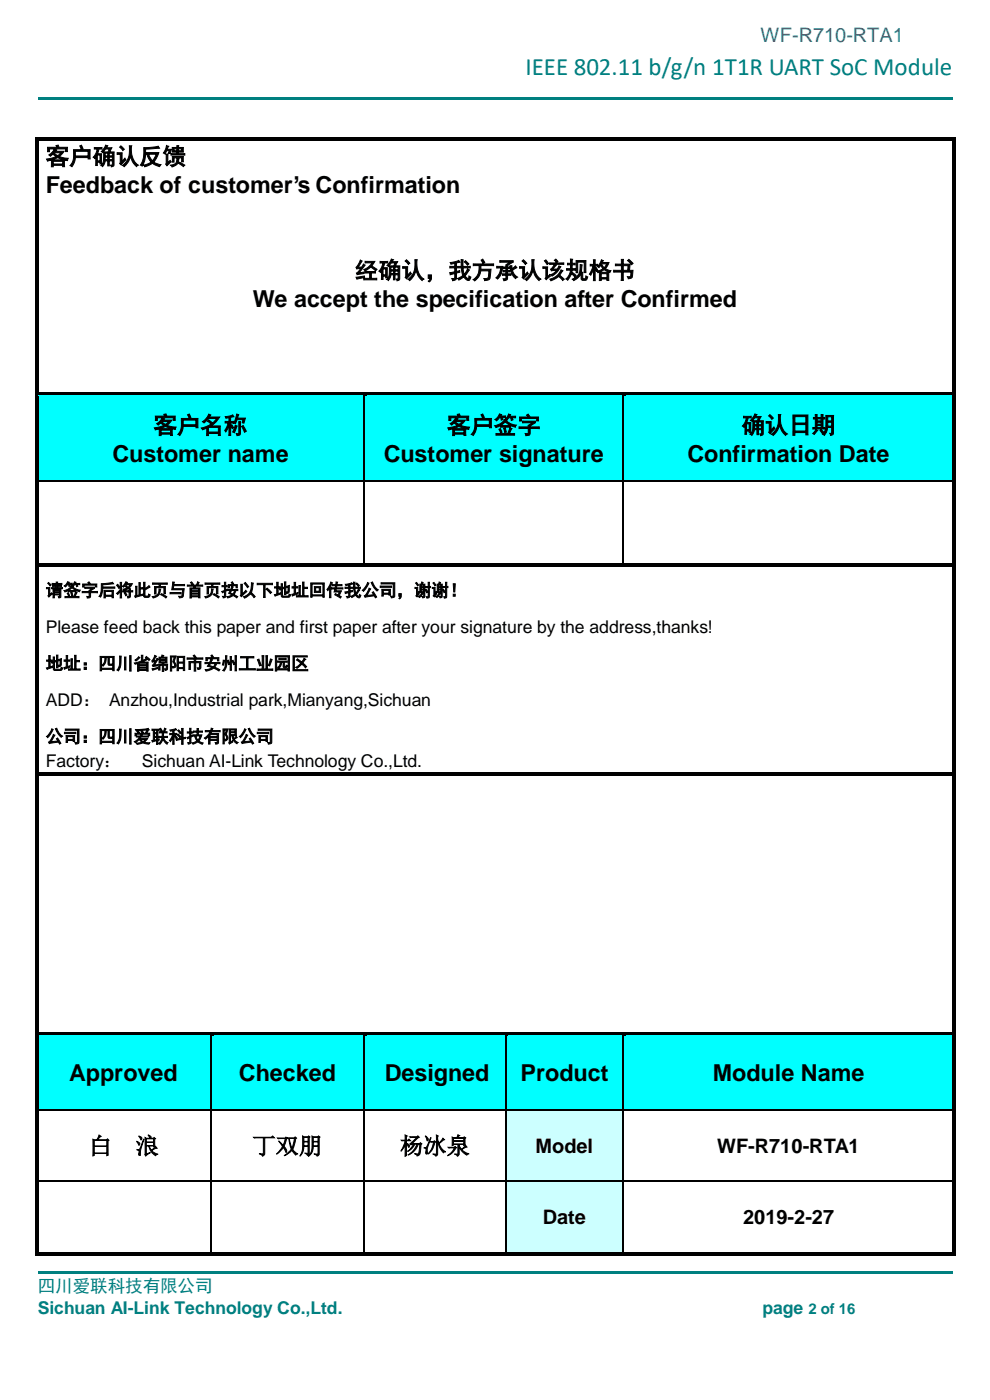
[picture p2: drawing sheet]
<svg xmlns="http://www.w3.org/2000/svg" width="210mm" height="297mm" viewBox="0 0 210 297" stroke-linecap="round" stroke-linejoin="round" font-family="sans-serif">
<defs><g id="words">
<text font-size="5.3" fill="#008080" x="111.4" y="15.9">IEEE 802.11 b/g/n 1T1R UART SoC Module</text>
<g font-size="5">
<text x="9.7" y="34.9">客户确认反馈</text>
<text x="9.7" y="40.9">Feedback of customer’s Confirmation</text>
<text x="75.2" y="59.1">经确认，我方承认该规格书</text>
<text x="53.6" y="65.1">We accept the specification after Confirmed</text>
<text x="32.6" y="91.9">客户名称</text>
<text x="94.8" y="91.9">客户签字</text>
<text x="157.3" y="91.9">确认日期</text>
<text x="23.8" y="97.9">Customer name</text>
<text x="81.4" y="97.9">Customer signature</text>
<text x="145.8" y="97.9">Confirmation Date</text>
<text x="14.7" y="229.4">Approved</text>
<text x="50.7" y="229.4">Checked</text>
<text x="81.6" y="229.4">Designed</text>
<text x="110.4" y="229.4">Product</text>
<text x="151.2" y="229.4">Module Name</text>
<text x="18.8" y="244.8">白</text>
<text x="28.7" y="244.8">浪</text>
<text x="53.5" y="244.8">丁双朋</text>
<text x="84.8" y="244.8">杨冰泉</text>
</g>
<text font-size="4.2" fill="#2f5496" x="161.3" y="9">WF-R710-RTA1</text>
<g font-size="4.2">
<text x="113.6" y="244.6">Model</text>
<text x="152.1" y="244.6">WF-R710-RTA1</text>
<text x="115.1" y="259.6">Date</text>
<text x="157.6" y="259.6">2019-2-27</text>
</g>
<g font-size="3.7">
<text x="9.7" y="126.5">请签字后将此页与首页按以下地址回传我公司，谢谢！</text>
<text x="9.7" y="134.3">Please feed back this paper and first paper after your signature by the address,thanks!</text>
<text x="9.7" y="142">地址：四川省绵阳市安州工业园区</text>
<text x="9.7" y="149.8">ADD： Anzhou,Industrial park,Mianyang,Sichuan</text>
<text x="9.7" y="157.5">公司：四川爱联科技有限公司</text>
<text x="9.7" y="162.8">Factory：</text>
<text x="30.1" y="162.8">Sichuan AI-Link Technology Co.,Ltd.</text>
</g>
<g font-size="3.7" fill="#008080">
<text x="8" y="274.2">四川爱联科技有限公司</text>
<text x="8" y="278.7">Sichuan AI-Link Technology Co.,Ltd.</text>
<text x="161.7" y="278.7">page</text>
</g>
<text font-size="3.2" fill="#008080" x="171.4" y="278.7">2 of 16</text>
</g></defs>
<g fill="#008080">
<path d="M8 20.6h194v.4h-194z" fill-rule="evenodd"/>
<path d="M8 269.8h194v.5h-194z" fill-rule="evenodd"/>
</g>
<g fill="#000">
<path d="M7.4 29.2h.8v.8h-.8z" fill-rule="evenodd"/>
<path d="M7.4 29.2h.8v.7h-.8z" fill-rule="evenodd"/>
<path d="M8.2 29.2h193.7v.7h-193.7z" fill-rule="evenodd"/>
<path d="M201.9 29.2h.7v.8h-.7z" fill-rule="evenodd"/>
<path d="M201.9 29.2h.7v.7h-.7z" fill-rule="evenodd"/>
<path d="M7.4 30h.8v53.2h-.8z" fill-rule="evenodd"/>
<path d="M201.9 30h.7v53.2h-.7z" fill-rule="evenodd"/>
</g>
<g fill="#0ff">
<path d="M8.2 84h68.9v18h-68.9z" fill-rule="evenodd"/>
<path d="M9.7 87h65.6v6.4h-65.6z" fill-rule="evenodd"/>
<path d="M9.7 93.4h65.6v5.6h-65.6z" fill-rule="evenodd"/>
<path d="M77.4 84h54.7v18h-54.7z" fill-rule="evenodd"/>
<path d="M79.1 87h51.2v6.4h-51.2z" fill-rule="evenodd"/>
<path d="M79.1 93.4h51.2v5.6h-51.2z" fill-rule="evenodd"/>
<path d="M132.4 84h69.5v18h-69.5z" fill-rule="evenodd"/>
<path d="M134.1 87h66.3v6.4h-66.3z" fill-rule="evenodd"/>
<path d="M134.1 93.4h66.3v5.6h-66.3z" fill-rule="evenodd"/>
</g>
<g fill="#000">
<path d="M7.4 83.2h.8v.8h-.8z" fill-rule="evenodd"/>
<path d="M8.2 83.2h68.9v.8h-68.9z" fill-rule="evenodd"/>
</g>
<path d="M8.2 84h68.9" fill="none" stroke="#0ff" stroke-width=".21"/>
<path d="M77.4 84h.5z" fill-rule="evenodd" fill="#0ff"/>
<g fill="#000">
<path d="M77.1 84h.3z" fill-rule="evenodd"/>
<path d="M77.1 83.2h.8v.8h-.8z" fill-rule="evenodd"/>
<path d="M77.9 83.2h54.2v.8h-54.2z" fill-rule="evenodd"/>
</g>
<path d="M77.9 84h54.2" fill="none" stroke="#0ff" stroke-width=".21"/>
<path d="M132.4 84h.5z" fill-rule="evenodd" fill="#0ff"/>
<g fill="#000">
<path d="M132.1 84h.3z" fill-rule="evenodd"/>
<path d="M132.1 83.2h.8v.8h-.8z" fill-rule="evenodd"/>
<path d="M132.9 83.2h69v.8h-69z" fill-rule="evenodd"/>
<path d="M201.9 83.2h.7v.8h-.7z" fill-rule="evenodd"/>
<path d="M7.4 84h.8v18h-.8z" fill-rule="evenodd"/>
<path d="M7.4 102h.8v.3h-.8z" fill-rule="evenodd"/>
<path d="M7.4 102.3h.8v17.2h-.8z" fill-rule="evenodd"/>
<path d="M77.1 102h.3v.3h-.3z" fill-rule="evenodd"/>
<path d="M132.1 102h.3v.3h-.3z" fill-rule="evenodd"/>
<path d="M201.9 84h.7v18h-.7z" fill-rule="evenodd"/>
<path d="M201.9 102h.7v.3h-.7z" fill-rule="evenodd"/>
<path d="M201.9 102.3h.7v17.2h-.7z" fill-rule="evenodd"/>
<path d="M7.4 119.5h.8v.8h-.8z" fill-rule="evenodd"/>
<path d="M8.2 119.5h68.9v.7h-68.9z" fill-rule="evenodd"/>
<path d="M77.1 119.5h.8v.7h-.8z" fill-rule="evenodd"/>
<path d="M77.9 119.5h54.2v.7h-54.2z" fill-rule="evenodd"/>
<path d="M132.1 119.5h.8v.7h-.8z" fill-rule="evenodd"/>
<path d="M132.9 119.5h69v.7h-69z" fill-rule="evenodd"/>
<path d="M201.9 119.5h.7v.8h-.7z" fill-rule="evenodd"/>
<path d="M7.4 120.3h.8v43.6h-.8z" fill-rule="evenodd"/>
<path d="M7.4 163.9h.8v.8h-.8z" fill-rule="evenodd"/>
<path d="M8.2 163.9h193.7v.8h-193.7z" fill-rule="evenodd"/>
<path d="M201.9 120.3h.7v43.6h-.7z" fill-rule="evenodd"/>
<path d="M201.9 163.9h.7v.8h-.7z" fill-rule="evenodd"/>
<path d="M7.4 164.7h.8v54.3h-.8z" fill-rule="evenodd"/>
<path d="M201.9 164.7h.7v54.3h-.7z" fill-rule="evenodd"/>
</g>
<path d="M132.9 84h69" fill="none" stroke="#0ff" stroke-width=".21"/>
<path d="M77.2 84v18M132.2 84v18M8.2 102.1h68.9M77.2 102.3v17.2M77.4 102.1h54.7M132.2 102.3v17.2M132.4 102.1h69.5" fill="none" stroke="#000" stroke-width=".25"/>
<g fill="#0ff">
<path d="M8.2 219.7h36.4v15.8h-36.4z" fill-rule="evenodd"/>
<path d="M9.7 224.8h33.1v5.7h-33.1z" fill-rule="evenodd"/>
<path d="M44.8 219.7h32.3v15.8h-32.3z" fill-rule="evenodd"/>
<path d="M46.6 224.8h28.7v5.7h-28.7z" fill-rule="evenodd"/>
<path d="M77.4 219.7h29.7v15.8h-29.7z" fill-rule="evenodd"/>
<path d="M79.1 224.8h26.2v5.7h-26.2z" fill-rule="evenodd"/>
<path d="M107.3 219.7h24.8v15.8h-24.8z" fill-rule="evenodd"/>
<path d="M109.2 224.8h21.1v5.7h-21.1z" fill-rule="evenodd"/>
<path d="M132.4 219.7h69.5v15.8h-69.5z" fill-rule="evenodd"/>
<path d="M134.1 224.8h66.3v5.7h-66.3z" fill-rule="evenodd"/>
</g>
<g fill="#000">
<path d="M7.4 219h.8v.8h-.8z" fill-rule="evenodd"/>
<path d="M8.2 219h36.4v.7h-36.4z" fill-rule="evenodd"/>
</g>
<path d="M8.2 219.8h36.4" fill="none" stroke="#0ff" stroke-width=".21"/>
<path d="M44.8 219.7l.5 .1z" fill-rule="evenodd" fill="#0ff"/>
<g fill="#000">
<path d="M44.6 219.7l.2 .1z" fill-rule="evenodd"/>
<path d="M44.6 219h.7v.7h-.7z" fill-rule="evenodd"/>
<path d="M45.3 219h31.8v.7h-31.8z" fill-rule="evenodd"/>
</g>
<path d="M45.3 219.8h31.8" fill="none" stroke="#0ff" stroke-width=".21"/>
<path d="M77.4 219.7l.5 .1z" fill-rule="evenodd" fill="#0ff"/>
<g fill="#000">
<path d="M77.1 219.7l.3 .1z" fill-rule="evenodd"/>
<path d="M77.1 219h.8v.7h-.8z" fill-rule="evenodd"/>
<path d="M77.9 219h29.2v.7h-29.2z" fill-rule="evenodd"/>
</g>
<path d="M77.9 219.8h29.2" fill="none" stroke="#0ff" stroke-width=".21"/>
<path d="M107.4 219.7l.5 .1z" fill-rule="evenodd" fill="#0ff"/>
<g fill="#000">
<path d="M107.1 219.7l.3 .1z" fill-rule="evenodd"/>
<path d="M107.1 219h.8v.7h-.8z" fill-rule="evenodd"/>
<path d="M107.9 219h24.2v.7h-24.2z" fill-rule="evenodd"/>
</g>
<path d="M107.9 219.8h24.2" fill="none" stroke="#0ff" stroke-width=".21"/>
<path d="M132.4 219.7l.5 .1z" fill-rule="evenodd" fill="#0ff"/>
<g fill="#000">
<path d="M132.1 219.7l.3 .1z" fill-rule="evenodd"/>
<path d="M132.1 219h.8v.7h-.8z" fill-rule="evenodd"/>
<path d="M132.9 219h69v.7h-69z" fill-rule="evenodd"/>
<path d="M201.9 219h.7v.8h-.7z" fill-rule="evenodd"/>
<path d="M7.4 219.8h.8v15.7h-.8z" fill-rule="evenodd"/>
<path d="M201.9 219.8h.7v15.7h-.7z" fill-rule="evenodd"/>
</g>
<path d="M132.9 219.8h69" fill="none" stroke="#0ff" stroke-width=".21"/>
<path d="M44.7 219.8v15.7M77.2 219.8v15.7M107.2 219.8v15.7M132.2 219.8v15.7" fill="none" stroke="#000" stroke-width=".25"/>
<g fill="#cff">
<path d="M107.3 235.7h24.8v14.7h-24.8z" fill-rule="evenodd"/>
<path d="M109.2 240.7h21.1v4.8h-21.1z" fill-rule="evenodd"/>
</g>
<g fill="#000">
<path d="M7.4 235.5h.8v.2h-.8z" fill-rule="evenodd"/>
<path d="M44.6 235.5h.2v.2h-.2z" fill-rule="evenodd"/>
<path d="M77.1 235.5h.3v.2h-.3z" fill-rule="evenodd"/>
<path d="M107.1 235.5h.3v.2h-.3z" fill-rule="evenodd"/>
<path d="M132.1 235.5h.3v.2h-.3z" fill-rule="evenodd"/>
<path d="M201.9 235.5h.7v.2h-.7z" fill-rule="evenodd"/>
<path d="M7.4 235.7h.8v14.7h-.8z" fill-rule="evenodd"/>
<path d="M201.9 235.7h.7v14.7h-.7z" fill-rule="evenodd"/>
</g>
<path d="M8.2 235.6h36.4M44.7 235.7v14.7M44.8 235.6h32.3M77.2 235.7v14.7M77.4 235.6h29.7M107.2 235.7v14.7M107.4 235.6h24.7M132.2 235.7v14.7M132.4 235.6h69.5" fill="none" stroke="#000" stroke-width=".25"/>
<g fill="#cff">
<path d="M107.3 250.7h24.8v14.9h-24.8z" fill-rule="evenodd"/>
<path d="M109.2 255.7h21.1v4.9h-21.1z" fill-rule="evenodd"/>
</g>
<g fill="#000">
<path d="M7.4 250.4h.8v.3h-.8z" fill-rule="evenodd"/>
<path d="M44.6 250.4h.2v.3h-.2z" fill-rule="evenodd"/>
<path d="M77.1 250.4h.3v.3h-.3z" fill-rule="evenodd"/>
<path d="M107.1 250.4h.3v.3h-.3z" fill-rule="evenodd"/>
<path d="M132.1 250.4h.3v.3h-.3z" fill-rule="evenodd"/>
<path d="M201.9 250.4h.7v.3h-.7z" fill-rule="evenodd"/>
<path d="M7.4 250.7h.8v14.9h-.8z" fill-rule="evenodd"/>
<path d="M7.4 265.6h.8v.8h-.8z" fill-rule="evenodd"/>
<path d="M7.4 265.6h.8v.8h-.8z" fill-rule="evenodd"/>
<path d="M8.2 265.6h36.4v.8h-36.4z" fill-rule="evenodd"/>
<path d="M44.6 265.6h.7v.8h-.7z" fill-rule="evenodd"/>
<path d="M45.3 265.6h31.8v.8h-31.8z" fill-rule="evenodd"/>
<path d="M77.1 265.6h.8v.8h-.8z" fill-rule="evenodd"/>
<path d="M77.9 265.6h29.2v.8h-29.2z" fill-rule="evenodd"/>
<path d="M107.1 265.6h.8v.8h-.8z" fill-rule="evenodd"/>
<path d="M107.9 265.6h24.2v.8h-24.2z" fill-rule="evenodd"/>
<path d="M132.1 265.6h.8v.8h-.8z" fill-rule="evenodd"/>
<path d="M132.9 265.6h69v.8h-69z" fill-rule="evenodd"/>
<path d="M201.9 250.7h.7v14.9h-.7z" fill-rule="evenodd"/>
<path d="M201.9 265.6h.7v.8h-.7z" fill-rule="evenodd"/>
<path d="M201.9 265.6h.7v.8h-.7z" fill-rule="evenodd"/>
</g>
<path d="M8.2 250.6h36.4M44.7 250.7v14.9M44.8 250.6h32.3M77.2 250.7v14.9M77.4 250.6h29.7M107.2 250.7v14.9M107.4 250.6h24.7M132.2 250.7v14.9M132.4 250.6h69.5" fill="none" stroke="#000" stroke-width=".25"/>
<use href="#words"/>
</svg>
